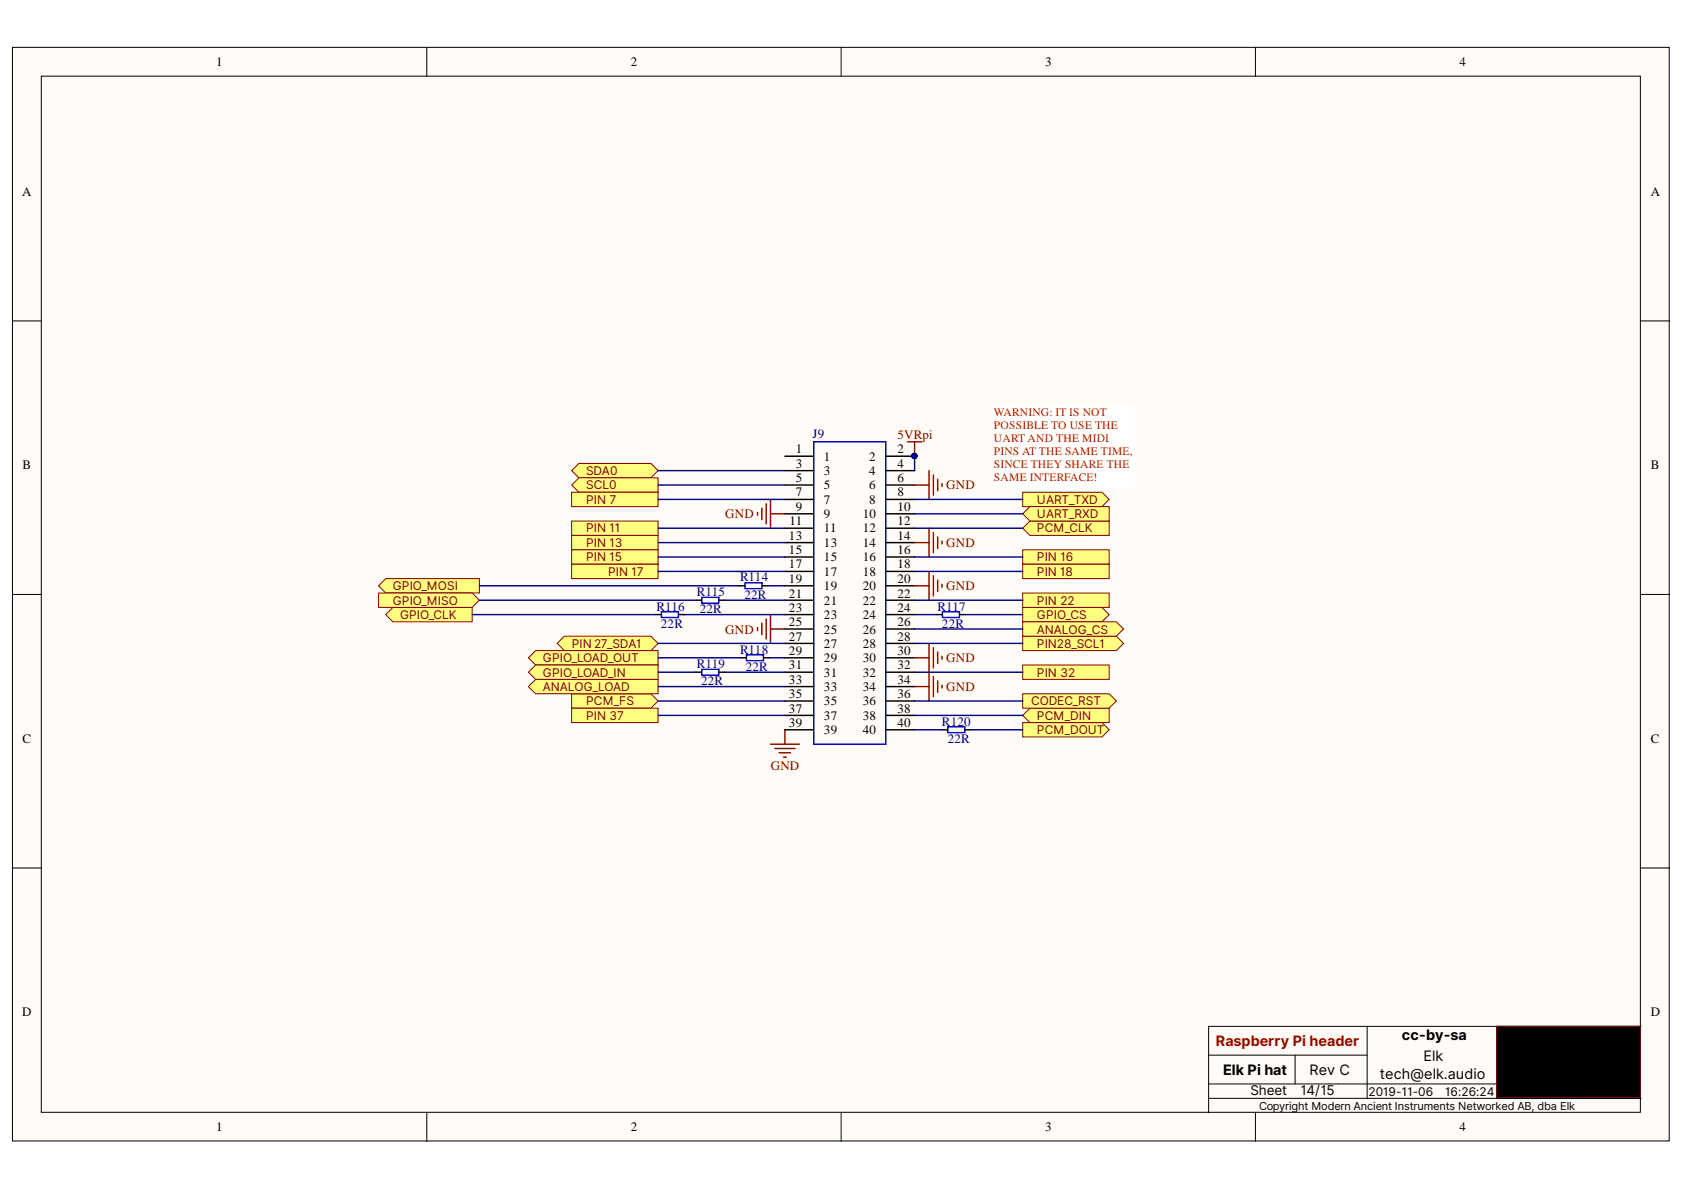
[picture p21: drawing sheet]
<svg xmlns="http://www.w3.org/2000/svg" width="297mm" height="210mm" viewBox="0 0 297 210" stroke-linecap="round" stroke-linejoin="round" font-family="sans-serif">
<defs><g id="words">
<text font-size="2.5" fill="#980000" x="214.5" y="184.5">Raspberry Pi header</text>
<g font-size="2.5">
<text x="247.3" y="183.5">cc-by-sa</text>
<text x="215.7" y="189.6">Elk Pi hat</text>
<text x="231" y="189.6">Rev C</text>
<text x="243.4" y="190.4">tech@elk.audio</text>
<text x="251.1" y="187.1">Elk</text>
</g>
<g font-size="2.4">
<text x="220.6" y="193.2">Sheet</text>
<text x="229.4" y="193.2">14/15</text>
</g>
<g font-size="2.3">
<text x="38.2" y="11.7">1</text>
<text x="111.2" y="11.7">2</text>
<text x="184.3" y="11.7">3</text>
<text x="257.4" y="11.7">4</text>
<text x="3.9" y="34.5">A</text>
<text x="291.2" y="34.5">A</text>
<text x="4" y="82.8">B</text>
<text x="140.4" y="80">1</text>
<text x="140.4" y="82.5">3</text>
<text x="145.3" y="81.2">1</text>
<text x="145.3" y="83.8">3</text>
<text x="153.3" y="81.2">2</text>
<text x="153.3" y="83.8">4</text>
<text x="158.3" y="80">2</text>
<text x="158.3" y="82.5">4</text>
<text x="291.2" y="82.8">B</text>
<text x="140.4" y="85">5</text>
<text x="140.4" y="87.6">7</text>
<text x="145.3" y="86.3">5</text>
<text x="145.3" y="88.8">7</text>
<text x="153.3" y="86.3">6</text>
<text x="153.3" y="88.8">8</text>
<text x="158.3" y="85">6</text>
<text x="158.3" y="87.6">8</text>
<text x="139.2" y="95.2">13</text>
<text x="139.3" y="92.6">11</text>
<text x="140.4" y="90.1">9</text>
<text x="145.3" y="91.4">9</text>
<text x="145.3" y="93.9">11</text>
<text x="152.2" y="91.4">10</text>
<text x="152.2" y="93.9">12</text>
<text x="158.3" y="90.1">10</text>
<text x="158.3" y="92.6">12</text>
<text x="158.3" y="95.2">14</text>
<text x="139.2" y="97.7">15</text>
<text x="139.2" y="100.3">17</text>
<text x="145.3" y="96.5">13</text>
<text x="145.3" y="99">15</text>
<text x="145.3" y="101.5">17</text>
<text x="152.2" y="96.5">14</text>
<text x="152.2" y="99">16</text>
<text x="152.2" y="101.5">18</text>
<text x="158.3" y="97.7">16</text>
<text x="158.3" y="100.3">18</text>
<text x="139.2" y="102.8">19</text>
<text x="139.2" y="105.4">21</text>
<text x="139.2" y="107.9">23</text>
<text x="145.3" y="104.1">19</text>
<text x="145.3" y="106.7">21</text>
<text x="152.2" y="104.1">20</text>
<text x="152.2" y="106.7">22</text>
<text x="158.3" y="102.8">20</text>
<text x="158.3" y="105.4">22</text>
<text x="158.3" y="107.9">24</text>
<text x="139.2" y="110.5">25</text>
<text x="139.2" y="113">27</text>
<text x="145.3" y="109.2">23</text>
<text x="145.3" y="111.8">25</text>
<text x="152.2" y="109.2">24</text>
<text x="152.2" y="111.8">26</text>
<text x="158.3" y="110.5">26</text>
<text x="158.3" y="113">28</text>
<text x="139.2" y="115.6">29</text>
<text x="139.2" y="118.1">31</text>
<text x="145.3" y="114.3">27</text>
<text x="145.3" y="116.8">29</text>
<text x="145.3" y="119.4">31</text>
<text x="152.2" y="114.3">28</text>
<text x="152.2" y="116.8">30</text>
<text x="152.2" y="119.4">32</text>
<text x="158.3" y="115.6">30</text>
<text x="158.3" y="118.1">32</text>
<text x="139.2" y="120.6">33</text>
<text x="139.2" y="123.2">35</text>
<text x="139.2" y="125.7">37</text>
<text x="145.3" y="121.9">33</text>
<text x="145.3" y="124.4">35</text>
<text x="152.2" y="121.9">34</text>
<text x="152.2" y="124.4">36</text>
<text x="158.3" y="120.6">34</text>
<text x="158.3" y="123.2">36</text>
<text x="158.3" y="125.7">38</text>
<text x="4" y="131">C</text>
<text x="139.2" y="128.2">39</text>
<text x="145.3" y="127">37</text>
<text x="145.3" y="129.5">39</text>
<text x="152.2" y="127">38</text>
<text x="152.2" y="129.5">40</text>
<text x="158.3" y="128.2">40</text>
<text x="291.2" y="131">C</text>
<text x="3.9" y="179.3">D</text>
<text x="291.2" y="179.3">D</text>
<text x="38.2" y="199.6">1</text>
<text x="111.2" y="199.6">2</text>
<text x="184.3" y="199.6">3</text>
<text x="257.4" y="199.6">4</text>
</g>
<g font-size="2.3" fill="#000080">
<text x="143.3" y="77.2">J9</text>
<text x="115.8" y="107.7">R116</text>
<text x="122.9" y="105.2">R115</text>
<text x="130.5" y="102.5">R114</text>
<text x="131.3" y="105.7">22R</text>
<text x="165.4" y="107.7">R117</text>
<text x="116.6" y="110.7">22R</text>
<text x="123.4" y="108.2">22R</text>
<text x="166.2" y="110.7">22R</text>
<text x="122.9" y="117.8">R119</text>
<text x="130.5" y="115.3">R118</text>
<text x="131.6" y="118.3">22R</text>
<text x="123.7" y="120.9">22R</text>
<text x="166.2" y="128">R120</text>
<text x="167.2" y="131">22R</text>
</g>
<g font-size="2.3" fill="#800000">
<text x="158.3" y="77.4">5VRpi</text>
<text x="166.9" y="86.3">GND</text>
<text x="127.9" y="91.4">GND</text>
<text x="166.9" y="96.5">GND</text>
<text x="166.9" y="104.1">GND</text>
<text x="127.9" y="111.8">GND</text>
<text x="166.9" y="116.8">GND</text>
<text x="166.9" y="121.9">GND</text>
<text x="136" y="135.8">GND</text>
</g>
<g font-size="2.1" fill="#800000">
<text x="103.4" y="83.8">SDA0</text>
<text x="103.4" y="86.3">SCL0</text>
<text x="103.4" y="88.8">PIN 7</text>
<text x="182.9" y="88.8">UART_TXD</text>
<text x="103.4" y="93.9">PIN 11</text>
<text x="182.9" y="93.9">PCM_CLK</text>
<text x="182.9" y="91.4">UART_RXD</text>
<text x="103.4" y="96.5">PIN 13</text>
<text x="103.4" y="99">PIN 15</text>
<text x="107.3" y="101.5">PIN 17</text>
<text x="182.9" y="99">PIN 16</text>
<text x="182.9" y="101.5">PIN 18</text>
<text x="69.3" y="104.1">GPIO_MOSI</text>
<text x="69.3" y="106.7">GPIO_MISO</text>
<text x="182.9" y="106.7">PIN 22</text>
<text x="70.6" y="109.2">GPIO_CLK</text>
<text x="182.9" y="109.2">GPIO_CS</text>
<text x="182.9" y="111.8">ANALOG_CS</text>
<text x="95.8" y="116.8">GPIO_LOAD_OUT</text>
<text x="95.8" y="119.4">GPIO_LOAD_IN</text>
<text x="100.8" y="114.3">PIN 27_SDA1</text>
<text x="182.9" y="114.3">PIN28_SCL1</text>
<text x="182.9" y="119.4">PIN 32</text>
<text x="95.8" y="121.9">ANALOG_LOAD</text>
<text x="103.4" y="124.4">PCM_FS</text>
<text x="181.9" y="124.4">CODEC_RST</text>
<text x="103.4" y="127">PIN 37</text>
<text x="182.9" y="129.5">PCM_DOUT</text>
<text x="182.9" y="127">PCM_DIN</text>
</g>
<g font-size="2.1">
<text x="241.4" y="193.2">2019-11-06</text>
<text x="254.9" y="193.2">16:26:24</text>
</g>
<g font-size="2" fill="#f00">
<text x="175.3" y="73.5">WARNING: IT IS NOT</text>
<text x="175.3" y="75.7">POSSIBLE TO USE THE</text>
<text x="175.3" y="78">UART AND THE MIDI</text>
<text x="175.3" y="80.3">PINS AT THE SAME TIME,</text>
<text x="175.3" y="82.6">SINCE THEY SHARE THE</text>
<text x="175.3" y="84.9">SAME INTERFACE!</text>
</g>
<text font-size="1.9" x="222.1" y="195.9">Copyright Modern Ancient Instruments Networked AB, dba Elk</text>
</g></defs>
<g fill="#fffcf8" stroke="#000" stroke-width=".18">
<path d="M2.2 8.4h292.2v192.9h-292.2z"/>
<path d="M7.3 13.4h282v182.8h-282z"/>
</g>
<g fill="none" stroke="#000" stroke-width=".18">
<path d="M75.3 8.4v5M148.4 8.4v5M221.4 8.4v5M2.2 56.6h5.1M289.4 56.6h5.1M2.2 104.9h5.1M289.4 104.9h5.1M2.2 153.1h5.1M289.4 153.1h5.1M75.3 196.3v5.1M148.4 196.3v5.1M213.2 186.1h27.9"/>
<path d="M213.2 191.2h50.8M213.2 193.7h76.2M221.4 196.3v5.1M228.4 186.1v5.1M241.1 181v12.7M264 193.7v-12.7h25.4h-76.2v15.3"/>
</g>
<path d="M264 181h25.3v12.6h-25.3z" fill="#000" stroke="#800000" stroke-width=".18"/>
<g fill="#ffff80" stroke="#800000" stroke-width=".18">
<path d="M180.4 127.5h14l1.2 1.2-1.2 1.3h-14z" fill-rule="evenodd"/>
<path d="M180.4 126.2l1.3-1.3h13.9v2.6h-13.9z" fill-rule="evenodd"/>
<path d="M180.4 93.2l1.3-1.3h13.9v2.5h-13.9z" fill-rule="evenodd"/>
<path d="M100.8 122.4h14l1.3 1.2-1.3 1.3h-14z" fill-rule="evenodd"/>
</g>
<path d="M160.1 77.9h2.5M161.3 77.9v2.6" fill="none" stroke="#800000" stroke-width=".25"/>
<circle cx="161.3" cy="80.4" r=".46" fill="#000080" stroke="#000080" stroke-width=".18"/>
<g fill="#ffff80" stroke="#800000" stroke-width=".18">
<path d="M100.8 83l1.3-1.3h12.7l1.3 1.3-1.3 1.3h-12.7z" fill-rule="evenodd"/>
<path d="M100.8 85.6l1.3-1.3h14v2.5h-14z" fill-rule="evenodd"/>
</g>
<path d="M135.9 131.3h5.1M136.7 132h3.5M137.4 132.8h2.1M138.2 133.6h.5M138.5 128.7v2.6" fill="none" stroke="#800000" stroke-width=".25"/>
<g fill="#ffff80" stroke="#800000" stroke-width=".18">
<path d="M98.3 113.5l1.3-1.3h15.2l1.3 1.3-1.3 1.3h-15.2z" fill-rule="evenodd"/>
<path d="M180.4 112.2h16.5l1.3 1.3-1.3 1.3h-16.5z" fill-rule="evenodd"/>
<path d="M180.4 122.4h15.2l1.3 1.2-1.3 1.3h-15.2z" fill-rule="evenodd"/>
<path d="M66.8 103.3l1.2-1.2h16.6v2.5h-16.6z" fill-rule="evenodd"/>
<path d="M68 108.4l1.3-1.3h14v2.6h-14z" fill-rule="evenodd"/>
<path d="M93.2 116l1.3-1.2h21.6v2.5h-21.6z" fill-rule="evenodd"/>
<path d="M66.8 104.6h16.5l1.3 1.3-1.3 1.2h-16.5z" fill-rule="evenodd"/>
<path d="M93.2 118.6l1.3-1.3h21.6v2.5h-21.6z" fill-rule="evenodd"/>
<path d="M180.4 86.8h14l1.2 1.3-1.2 1.3h-14z" fill-rule="evenodd"/>
<path d="M180.4 90.6l1.3-1.2h13.9v2.5h-13.9z" fill-rule="evenodd"/>
<path d="M180.4 107.1h14l1.2 1.3-1.2 1.3h-14z" fill-rule="evenodd"/>
</g>
<path d="M116.7 107.9h3v1h-3zM123.8 105.4h3v1h-3zM123.8 118.1h3v1h-3zM131.4 102.8h3v1h-3zM131.7 115.5h3v1h-3zM166.2 107.9h3v1h-3z" fill="none" stroke="#00f" stroke-width=".25"/>
<path d="M115.6 108.4h1M119.7 108.4h1M122.8 105.9h1M122.8 118.6h1M126.8 105.9h1M126.8 118.6h1M130.4 103.3h1M130.6 116h1M134.4 103.3h1.1M134.7 116h1M165.2 108.4h1M169.3 108.4h1" fill="none" stroke="#000" stroke-width=".25"/>
<g fill="#ffff80" stroke="#800000" stroke-width=".18">
<path d="M180.4 109.7h16.5l1.3 1.2-1.3 1.3h-16.5z" fill-rule="evenodd"/>
<path d="M93.2 121.1l1.3-1.3h21.6v2.6h-21.6z" fill-rule="evenodd"/>
<path d="M180.4 97h15.2v2.5h-15.2z" fill-rule="evenodd"/>
<path d="M180.4 99.5h15.2v2.6h-15.2z" fill-rule="evenodd"/>
<path d="M180.4 104.6h15.2v2.5h-15.2z" fill-rule="evenodd"/>
<path d="M180.4 117.3h15.2v2.5h-15.2z" fill-rule="evenodd"/>
<path d="M100.8 124.9h15.3v2.6h-15.3z" fill-rule="evenodd"/>
<path d="M100.8 86.8h15.3v2.6h-15.3z" fill-rule="evenodd"/>
<path d="M100.8 91.9h15.3v2.5h-15.3z" fill-rule="evenodd"/>
<path d="M100.8 94.4h15.3v2.6h-15.3z" fill-rule="evenodd"/>
<path d="M100.8 97h15.3v2.5h-15.3z" fill-rule="evenodd"/>
</g>
<path d="M175.3 71.6h24.8v14.6h-24.8z" fill="#fff" stroke="#fff" stroke-width=".18"/>
<path d="M143.5 77.9h12.7v53.4h-12.7zM167.2 128.2h3v1h-3z" fill="none" stroke="#00f" stroke-width=".25"/>
<g fill="none" stroke="#000" stroke-width=".25">
<path d="M138.5 80.5h5M138.5 83h5M138.5 85.6h5M138.5 88.1h5M138.5 90.6h5M138.5 93.2h5M138.5 95.7h5M138.5 98.3h5M156.2 80.5h5.1M156.2 83h5.1M156.2 85.6h5.1M156.2 88.1h5.1"/>
<path d="M156.2 90.6h5.1M156.2 93.2h5.1M156.2 95.7h5.1M156.2 98.3h5.1M138.5 100.8h5M138.5 103.3h5M138.5 105.9h5M138.5 108.4h5M138.5 110.9h5M138.5 113.5h5M138.5 116h5M138.5 118.6h5"/>
<path d="M156.2 100.8h5.1M156.2 103.3h5.1M156.2 105.9h5.1M156.2 108.4h5.1M156.2 110.9h5.1M156.2 113.5h5.1M156.2 116h5.1M156.2 118.6h5.1M138.5 121.1h5M138.5 123.6h5M138.5 126.2h5M138.5 128.7h5"/>
<path d="M156.2 121.1h5.1M156.2 123.6h5.1M156.2 126.2h5.1M156.2 128.7h5.1M166.2 128.7h.9M170.2 128.7h1"/>
</g>
<circle cx="161.3" cy="80.4" r=".46" fill="#000080" stroke="#000080" stroke-width=".18"/>
<path d="M100.8 99.5h15.3v2.6h-15.3z" fill-rule="evenodd" fill="#ffff80" stroke="#800000" stroke-width=".18"/>
<g fill="none" stroke="#800000" stroke-width=".25">
<path d="M133.6 90.4v.5M134.4 89.6v2M135.1 88.9v3.5M135.9 88.1v5.1M135.9 90.6h2.6M161.3 95.7h2.6M161.3 85.6h2.6M163.9 83v5.1M163.9 93.2v5.1M164.6 83.8v3.5M164.6 93.9v3.6M165.4 84.5v2.1"/>
<path d="M165.4 94.7v2M166.2 85.3v.5M166.2 95.5v.5M133.6 110.7v.5M134.4 109.9v2.1M135.1 109.2v3.5M135.9 108.4v5.1M135.9 110.9h2.6M161.3 103.3h2.6M161.3 116h2.6M163.9 100.8v5.1M163.9 113.5v10.1"/>
<path d="M164.6 101.6v3.5M164.6 114.3v3.5M164.6 119.3v3.6M165.4 102.3v2M165.4 115v2M166.2 103.1v.5M166.2 115.8v.5M161.3 121.1h2.6M165.4 120.1v2M166.2 120.9v.5"/>
</g>
<g fill="none" stroke="#000080" stroke-width=".25">
<path d="M116.1 93.2h22.4M116.1 83h22.4M116.1 98.3h22.4M116.1 88.1h22.4M116.1 95.7h22.4M116.1 85.6h22.4M161.3 93.2h19.1M161.3 98.3h19.1M161.3 88.1h19.1M161.3 90.6h19.1M161.3 80.5v2.5M83.3 108.4h32.3"/>
<path d="M84.6 105.9h38.2M84.6 103.3h45.8M116.1 100.8h22.4M116.1 118.6h6.7M116.1 113.5h22.4M116.1 116h14.5M120.7 108.4h17.8M127.8 105.9h10.7M127.8 118.6h10.7M135.5 103.3h3M135.7 116h2.8M161.3 110.9h19.1"/>
<path d="M161.3 100.8h19.1M161.3 105.9h19.1M161.3 118.6h19.1M161.3 113.5h19.1M161.3 108.4h3.9M170.3 108.4h10.1M116.1 126.2h22.4M116.1 123.6h22.4M116.1 121.1h22.4M161.3 126.2h19.1M161.3 123.6h19.1M161.3 128.7h4.9"/>
<path d="M171.2 128.7h9.2"/>
</g>
<circle cx="161.3" cy="80.4" r=".46" fill="#000080" stroke="#000080" stroke-width=".18"/>
<use href="#words"/>
</svg>
